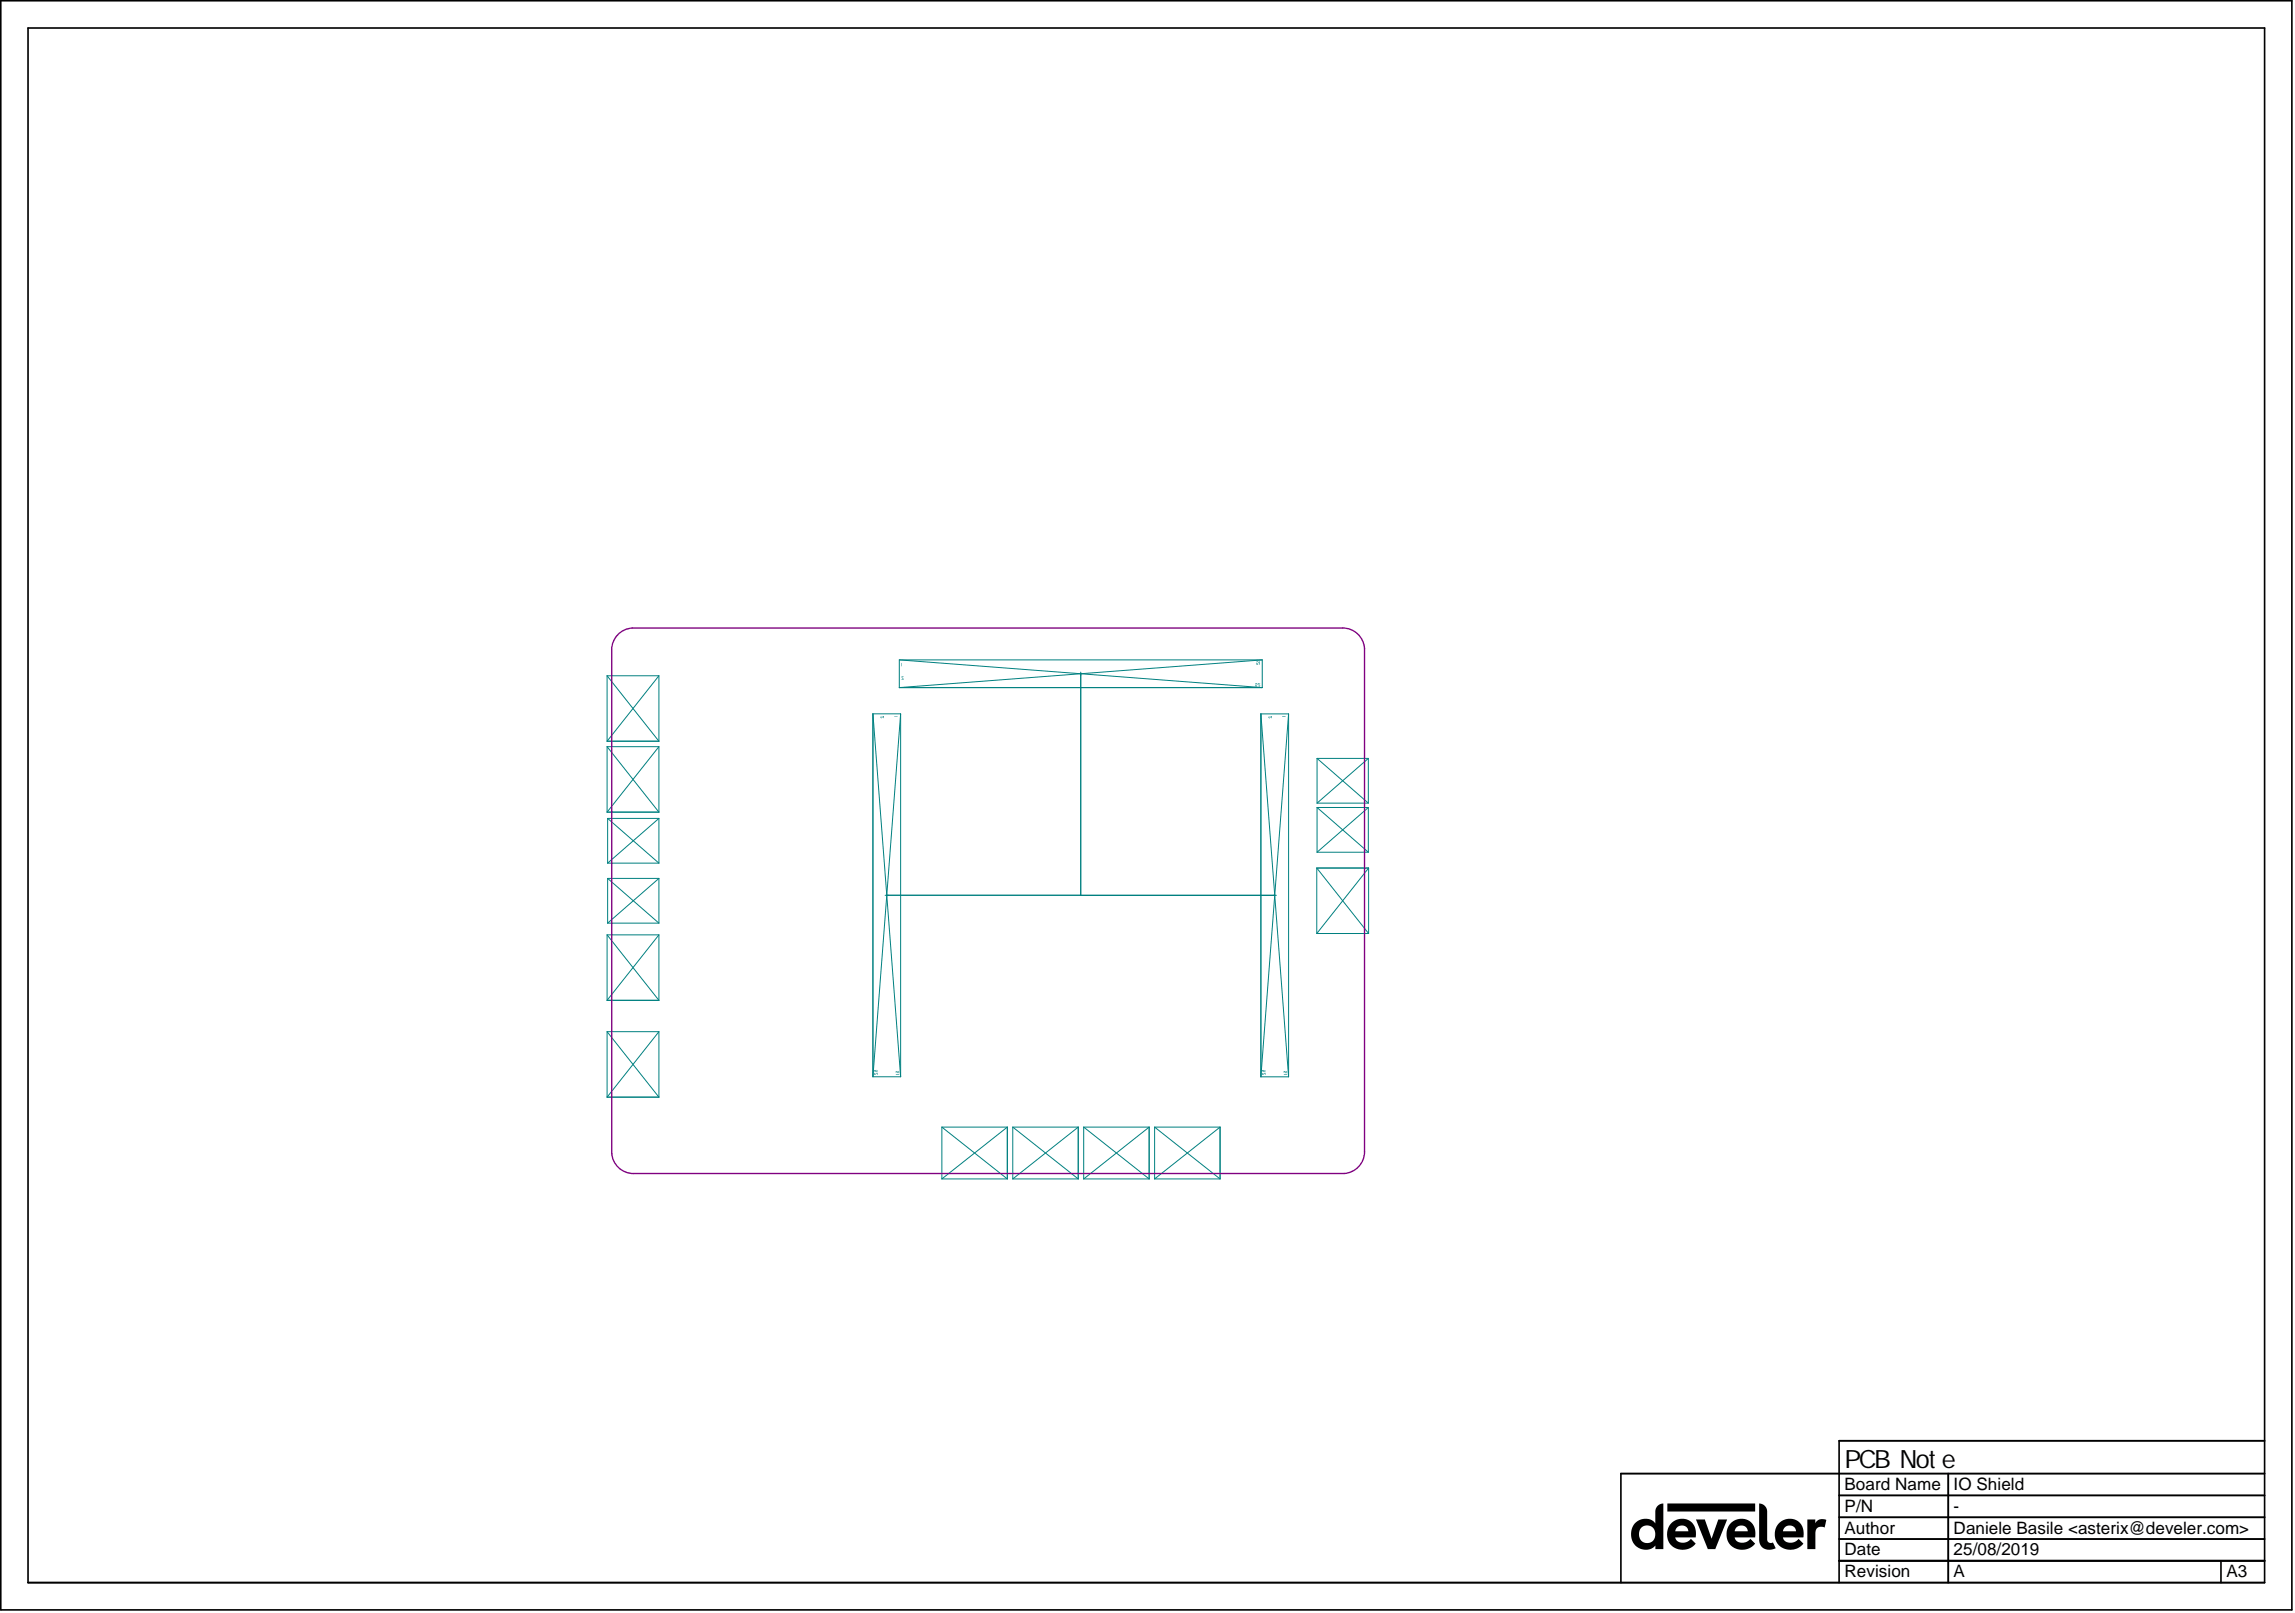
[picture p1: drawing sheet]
<svg xmlns="http://www.w3.org/2000/svg" width="700mm" height="492mm" viewBox="0 0 700 492" stroke-linecap="round" stroke-linejoin="round" font-family="sans-serif">
<defs><g id="words">
<text font-size="7.7" x="562.8" y="447.9">PCB Not e</text>
<g font-size="5.2">
<text x="562.8" y="454.6">Board Name</text>
<text x="596.1" y="454.6">IO Shield</text>
<text x="562.8" y="461.2">P/N</text>
<text x="596.1" y="461.2">-</text>
<text x="562.8" y="467.9">Author</text>
<text x="596.1" y="467.9">Daniele Basile &lt;asterix@develer.com&gt;</text>
<text x="562.8" y="474.5">Date</text>
<text x="596.1" y="474.5">25/08/2019</text>
<text x="562.8" y="481.2">Revision</text>
<text x="596.1" y="481.2">A</text>
<text x="679.3" y="481.2">A3</text>
</g>
</g></defs>
<g fill="#000">
<path d="M508.8 458.7h26.7v2.5h-26.7zM536.8 458.7l1.5 .5 .8 1.3 .1 9.4 .6 .8 1.2-.1 .8 1.7-.7 .3-1.4 .2-1.3-.2-.9-.7-.6-1.1zM517.5 463.6h2.7l2 5.8 2.1-5.8h2.7l-3.6 9h-2.3zM551.5 463.6h2.4v1.1l.5-.7 .8-.4 1.3-.1 .8 .2-.5 2.3-1.7-.1-.6 .2-.4 .6-.2 5.9h-2.4z"/>
<path d="M498.9 464.7l1.6-1 2-.3 1.5 .4 1.1 1 .2-4.6 .9-1.1 1.3-.4v13.9h-2.4v-1.1l-1.4 1.1-2.1 .2-1.3-.4-1.2-.7-1-1.4-.4-1.9 .2-1.9zM500.8 466.1l-.5 .7-.2 1 .1 1.2 .5 1 .6 .5 .9 .3 1.1-.1 .8-.4 .7-.8 .3-1.1-.1-1.1-.5-1-.6-.5-1.1-.4-1 .1z"/>
<path d="M510 464.7l1.4-1 1.5-.3 1.8 .2 1.4 .8 .7 .8 .5 1.1 .1 2.8h-6.2l.6 1.1 1.4 .5 1.5-.2 1.3-1 1.4 1.4-.3 .4-1.4 1.1-2.1 .4-1.9-.2-1.5-.9-1.1-1.4-.4-1.9 .3-2.1zM511.7 466l-.5 1.2h4l-.3-.9-.8-.7-1.3-.1z"/>
<path d="M528.1 464.7l1.3-.9 1.6-.4 1.7 .1 1.5 .8 .7 .9 .5 1.1 .1 2.8-6.2 .1 .6 1 1.4 .5 1.5-.2 1.3-1 1.4 1.4-.1 .3-1.7 1.2-1.9 .4-2.1-.3-1.5-.9-1-1.4-.4-1.6 .2-2zM529.8 466.1l-.5 1.1h4l-.4-1.1-.9-.6h-1.3z"/>
<path d="M542.7 464.8l1.5-1.1 1.5-.3 1.8 .1 1.3 .8 .7 .7 .6 1.1 .2 1.5v1.4l-6.3 .1 .7 1.1 1.3 .5 1.6-.2 1.2-1 1.5 1.4-.1 .2-1.5 1.2-1.9 .5-2-.2-1.8-.9-1-1.3-.5-2 .2-1.8zM544.5 466l-.5 1.2h4l-.3-1-.9-.7h-1.3z"/>
</g>
<path d="M.2 .2h699.1v491h-699.1zM8.6 8.5h682.4v474.4h-682.4zM561.2 439.6v43.3M494.6 449.6v33.3M677.7 476.2v6.7" fill="none" stroke="#000" stroke-width=".5"/>
<path d="M561.2 439.6h129.8M494.6 449.6h196.4M561.2 456.2h129.8M594.4 449.6v33.3M561.2 476.2h129.8M561.2 469.6h129.8M561.2 462.9h129.8" fill="none" stroke="#000" stroke-width=".58"/>
<g fill="none" stroke="#008080" stroke-width=".31">
<path d="M185.2 206.2v19.9M185.2 206.2h15.9M185.2 206.2l15.9 19.9M201.1 206.2v19.9M201.1 206.2l-15.9 19.9M266.4 217.8v110.7M266.4 217.8h8.3M266.4 217.8l8.4 110.7M274.4 201.4v8.4M274.4 209.8h110.7M329.8 205.1v1M384.7 217.8v110.7"/>
<path d="M384.7 217.8h8.4M384.7 217.8l8.5 110.7M385.1 201.3v8.5M385.1 201.3h-110.7l110.7 8.5M385.1 201.3l-110.7 8.5M393.2 217.8v110.7M393.2 217.8l-8.5 110.7M185.2 227.8v20M185.2 226.1h15.9M185.2 227.8h15.9M185.2 227.8l15.9 20M201.1 227.8v20"/>
<path d="M201.1 227.8l-15.9 20M401.9 231.4v13.6M401.9 231.4h15.6M401.9 231.4l15.6 13.6M417.5 231.4v13.6M417.5 231.4l-15.6 13.6M185.2 247.8h15.9M185.4 249.7v13.6M185.4 249.7h15.7M185.4 249.7l15.7 13.6M201.1 249.7v13.6M201.1 249.7l-15.7 13.6"/>
<path d="M401.9 246.4v13.6M401.9 245h15.6M401.9 246.4h15.6M401.9 246.4l15.6 13.6M417.5 246.4v13.6M417.5 246.4l-15.6 13.6M185.4 268v13.6M185.4 268h15.7M185.4 263.3h15.7M185.4 268l15.7 13.6M201.1 268v13.6M201.1 268l-15.7 13.6"/>
<path d="M270.1 273.1h1M388.5 273.2h1M401.8 264.8v20M401.8 264.8h15.8M401.8 264.8l15.8 20M401.9 260h15.6M417.6 264.8v20M417.6 264.8l-15.8 20M185.2 285.2v20M185.2 285.2h15.9M185.2 285.2l15.9 20M185.4 281.6h15.7"/>
<path d="M201.1 285.2v20M201.1 285.2l-15.9 20M401.8 284.8h15.8M185.2 314.8v19.9M185.2 314.8h15.9M185.2 305.2h15.9M185.2 314.8l15.9 19.9M201.1 314.8v19.9M201.1 314.8l-15.9 19.9M185.2 334.7h15.9M266.4 328.5l8.4-110.7v110.7M266.4 328.5h8.4"/>
<path d="M384.7 328.5h8.5M287.4 343.9v15.8M287.4 359.7h20M287.4 343.9h20M287.4 343.9l20 15.8M307.4 343.9v15.8M307.4 343.9l-20 15.8M309 343.9v15.8M309 359.7h20M309 343.9h20M309 343.9l20 15.8M329 343.9v15.8"/>
<path d="M329 343.9l-20 15.8M330.7 343.9v15.8M330.7 359.7h19.9M330.7 343.9h19.9M330.7 343.9l19.9 15.8M350.6 343.9v15.8M350.6 343.9l-19.9 15.8M352.3 343.9v15.8M352.3 359.7h20M352.3 343.9h20M352.3 343.9l20 15.8M372.3 343.9v15.8"/>
<path d="M372.3 343.9l-20 15.8"/>
</g>
<path d="M329.8 205.6v67.6M270.6 273.1l118.4 .1" fill="none" stroke="#008080" stroke-width=".42"/>
<g fill="#008080">
<path d="M268.8 218.6l.2-.1-.2 .5h.2l.7-.5v.6h-.1v-.4l-.8 .4z"/>
<path d="M275.1 206.4h.6l-.5 .2 .5 .5-.1 .4-.5-.2 .5-.1z"/>
<path d="M275.1 202.3l.1 1z"/>
<path d="M383.1 208.5h.5v.5l-.4 .1v.2l.4 .1h-.6v-.5h.5l-.1-.3-.4 .2z"/>
<path d="M383.9 208.4h.6l-.5 .2 .5 .5-.2 .4-.4-.2 .5-.1z"/>
<path d="M383.5 201.8h.3l.2 .2-.1 .4-.4 .1 .4 .3h-.5v-.5l.4-.1-.1-.3-.4 .1z"/>
<path d="M384.3 201.8h.1v1z"/>
<path d="M387.1 218.6h.2v.4l.8-.5v.6h-.2v-.4l-.7 .4z"/>
<path d="M273.3 326.8h.6l-.1 .4 .3 .1 .1-.5 .2 .5-.6 .1-.3-.5-.1 .4z"/>
<path d="M273.3 327.7l1.1 .1z"/>
<path d="M266.7 326.5h.5v.3l.3 .1v-.5l.2 .6-.4 .1-.3-.5h-.2l-.1 .4z"/>
<path d="M266.8 327.4l.2-.1-.2 .4 .2 .1 .7-.5v.6l-.2-.4-.7 .4z"/>
<path d="M272.9 218.5l1 .1z"/>
<path d="M385.1 326.5h.5l.1 .5 .3-.1-.3-.4h.2l.2 .4-.5 .2-.2-.5h-.2l-.1 .4z"/>
<path d="M385.1 327.4h.3l-.2 .2 .2 .2 .7-.5v.6h-.1l-.1-.4-.7 .5z"/>
<path d="M391.7 326.8h.6l-.1 .3 .2 .2 .2-.1-.2-.3 .2-.1 .2 .5-.5 .1-.4-.4-.2 .3z"/>
<path d="M391.7 327.7h1l.1 .1z"/>
<path d="M391.2 218.5l1.1 .1-1.1 .1z"/>
</g>
<path d="M188.4 193.7a6.7 6.7 0 0 1 4.5-2.1h216.8a6.6 6.6 0 0 1 6.6 6.2v153.6a6.6 6.6 0 0 1-6.2 6.6l-216.8 .1a6.7 6.7 0 0 1-6.6-6.3v-153.5a6.5 6.5 0 0 1 1.7-4.6z" fill="none" stroke="#800080" stroke-width=".42"/>
<use href="#words"/>
</svg>
